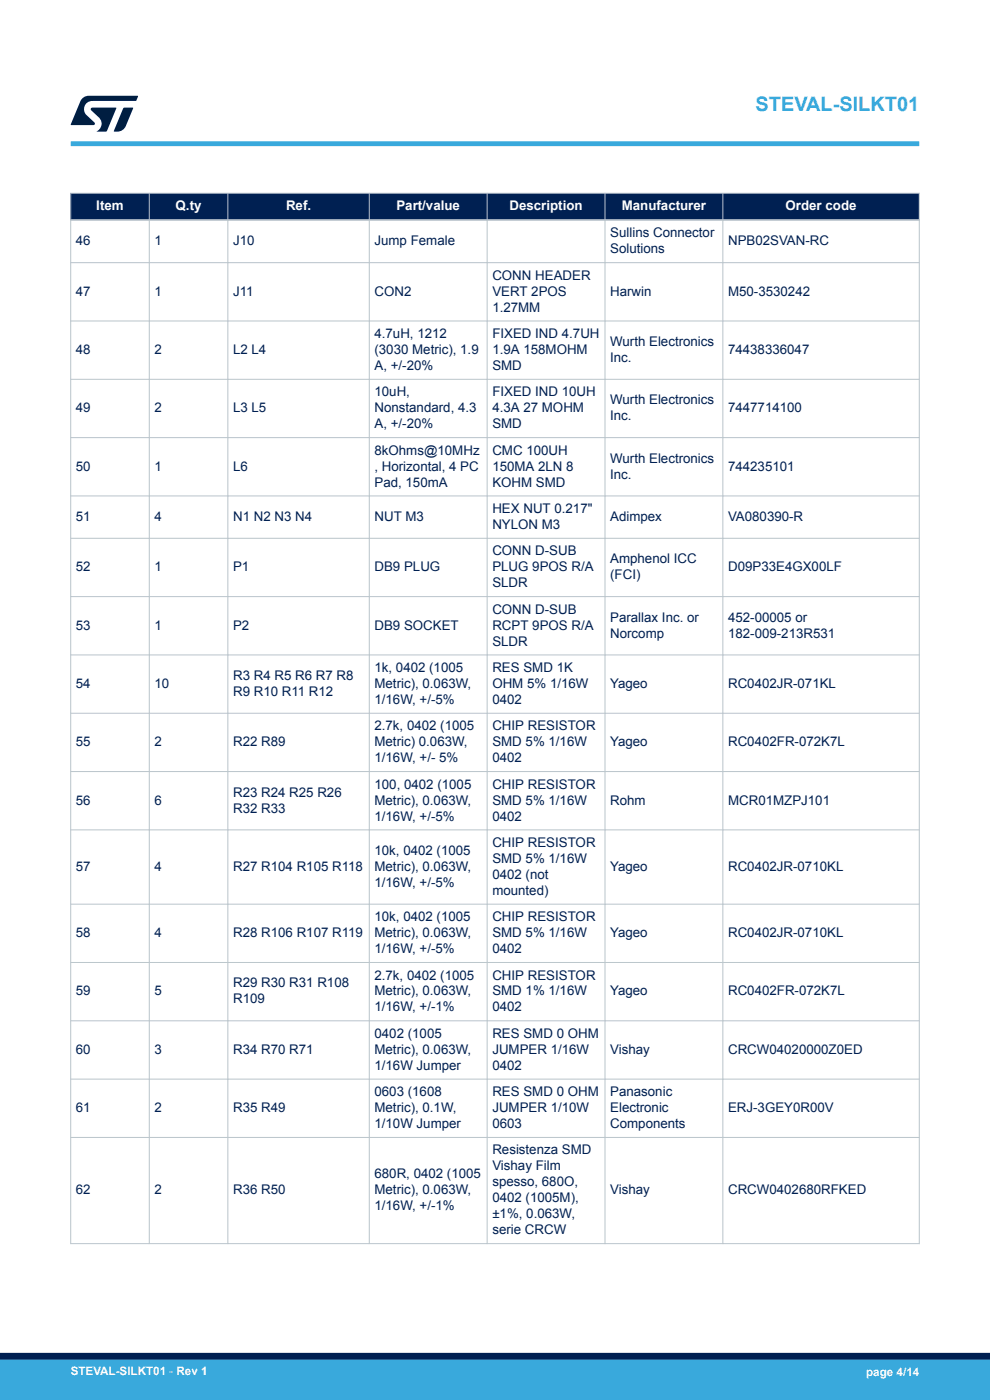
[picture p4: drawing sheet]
<svg xmlns="http://www.w3.org/2000/svg" width="210mm" height="297mm" viewBox="0 0 210 297" stroke-linecap="round" stroke-linejoin="round" font-family="sans-serif">
<defs><g id="words">
<text font-size="4.2" fill="#39a9dc" x="160.3" y="23.5">STEVAL-SILKT01</text>
<g font-size="2.8" fill="#fff">
<text x="20.4" y="44.6">Item</text>
<text x="37.3" y="44.6">Q.ty</text>
<text x="60.7" y="44.6">Ref.</text>
<text x="84.1" y="44.6">Part/value</text>
<text x="108.1" y="44.6">Description</text>
<text x="131.9" y="44.6">Manufacturer</text>
<text x="166.6" y="44.6">Order code</text>
</g>
<g font-size="2.8" fill="#002052">
<text x="16.1" y="52">46</text>
<text x="32.8" y="52">1</text>
<text x="49.4" y="52">J10</text>
<text x="79.4" y="52">Jump Female</text>
<text x="129.4" y="50.4">Sullins Connector</text>
<text x="129.4" y="53.7">Solutions</text>
<text x="154.4" y="52">NPB02SVAN-RC</text>
<text x="104.4" y="59.3">CONN HEADER</text>
<text x="16.1" y="62.7">47</text>
<text x="32.8" y="62.7">1</text>
<text x="49.4" y="62.7">J11</text>
<text x="79.4" y="62.7">CON2</text>
<text x="104.4" y="62.7">VERT 2POS</text>
<text x="129.4" y="62.7">Harwin</text>
<text x="154.4" y="62.7">M50-3530242</text>
<text x="79.4" y="71.7">4.7uH, 1212</text>
<text x="104.4" y="66.1">1.27MM</text>
<text x="104.4" y="71.7">FIXED IND 4.7UH</text>
<text x="16.1" y="75.1">48</text>
<text x="32.8" y="75.1">2</text>
<text x="49.4" y="75.1">L2 L4</text>
<text x="79.4" y="75.1">(3030 Metric), 1.9</text>
<text x="104.4" y="75.1">1.9A 158MOHM</text>
<text x="129.4" y="73.4">Wurth Electronics</text>
<text x="129.4" y="76.8">Inc.</text>
<text x="154.4" y="75.1">74438336047</text>
<text x="79.4" y="78.5">A, +/-20%</text>
<text x="104.4" y="78.5">SMD</text>
<text x="16.1" y="87.5">49</text>
<text x="32.8" y="87.5">2</text>
<text x="49.4" y="87.5">L3 L5</text>
<text x="79.4" y="84.1">10uH,</text>
<text x="79.4" y="87.5">Nonstandard, 4.3</text>
<text x="104.4" y="84.1">FIXED IND 10UH</text>
<text x="104.4" y="87.5">4.3A 27 MOHM</text>
<text x="129.4" y="85.8">Wurth Electronics</text>
<text x="129.4" y="89.2">Inc.</text>
<text x="154.4" y="87.5">7447714100</text>
<text x="79.4" y="90.9">A, +/-20%</text>
<text x="104.4" y="90.9">SMD</text>
<text x="16.1" y="99.8">50</text>
<text x="32.8" y="99.8">1</text>
<text x="49.4" y="99.8">L6</text>
<text x="79.4" y="96.5">8kOhms@10MHz</text>
<text x="79.4" y="99.8">, Horizontal, 4 PC</text>
<text x="104.4" y="96.5">CMC 100UH</text>
<text x="104.4" y="99.8">150MA 2LN 8</text>
<text x="129.4" y="98.1">Wurth Electronics</text>
<text x="129.4" y="101.5">Inc.</text>
<text x="154.4" y="99.8">744235101</text>
<text x="79.4" y="103.2">Pad, 150mA</text>
<text x="104.4" y="103.2">KOHM SMD</text>
<text x="16.1" y="110.5">51</text>
<text x="32.8" y="110.5">4</text>
<text x="49.4" y="110.5">N1 N2 N3 N4</text>
<text x="79.4" y="110.5">NUT M3</text>
<text x="104.4" y="108.8">HEX NUT 0.217&quot;</text>
<text x="104.4" y="112.2">NYLON M3</text>
<text x="129.4" y="110.5">Adimpex</text>
<text x="154.4" y="110.5">VA080390-R</text>
<text x="104.4" y="117.8">CONN D-SUB</text>
<text x="129.4" y="119.5">Amphenol ICC</text>
<text x="16.1" y="121.2">52</text>
<text x="32.8" y="121.2">1</text>
<text x="49.4" y="121.2">P1</text>
<text x="79.4" y="121.2">DB9 PLUG</text>
<text x="104.4" y="121.2">PLUG 9POS R/A</text>
<text x="104.4" y="124.6">SLDR</text>
<text x="129.4" y="122.9">(FCI)</text>
<text x="154.4" y="121.2">D09P33E4GX00LF</text>
<text x="104.4" y="130.2">CONN D-SUB</text>
<text x="129.4" y="131.9">Parallax Inc. or</text>
<text x="154.4" y="131.9">452-00005 or</text>
<text x="16.1" y="133.6">53</text>
<text x="32.8" y="133.6">1</text>
<text x="49.4" y="133.6">P2</text>
<text x="79.4" y="133.6">DB9 SOCKET</text>
<text x="104.4" y="133.6">RCPT 9POS R/A</text>
<text x="104.4" y="137">SLDR</text>
<text x="129.4" y="135.3">Norcomp</text>
<text x="154.4" y="135.3">182-009-213R531</text>
<text x="79.4" y="142.6">1k, 0402 (1005</text>
<text x="104.4" y="142.6">RES SMD 1K</text>
<text x="16.1" y="145.9">54</text>
<text x="32.8" y="145.9">10</text>
<text x="49.4" y="144.2">R3 R4 R5 R6 R7 R8</text>
<text x="49.4" y="147.6">R9 R10 R11 R12</text>
<text x="79.4" y="145.9">Metric), 0.063W,</text>
<text x="79.4" y="149.3">1/16W, +/-5%</text>
<text x="104.4" y="145.9">OHM 5% 1/16W</text>
<text x="104.4" y="149.3">0402</text>
<text x="129.4" y="145.9">Yageo</text>
<text x="154.4" y="145.9">RC0402JR-071KL</text>
<text x="79.4" y="154.9">2.7k, 0402 (1005</text>
<text x="104.4" y="154.9">CHIP RESISTOR</text>
<text x="16.1" y="158.3">55</text>
<text x="32.8" y="158.3">2</text>
<text x="49.4" y="158.3">R22 R89</text>
<text x="79.4" y="158.3">Metric) 0.063W,</text>
<text x="79.4" y="161.7">1/16W, +/- 5%</text>
<text x="104.4" y="158.3">SMD 5% 1/16W</text>
<text x="104.4" y="161.7">0402</text>
<text x="129.4" y="158.3">Yageo</text>
<text x="154.4" y="158.3">RC0402FR-072K7L</text>
<text x="79.4" y="167.3">100, 0402 (1005</text>
<text x="104.4" y="167.3">CHIP RESISTOR</text>
<text x="16.1" y="170.7">56</text>
<text x="32.8" y="170.7">6</text>
<text x="49.4" y="169">R23 R24 R25 R26</text>
<text x="49.4" y="172.4">R32 R33</text>
<text x="79.4" y="170.7">Metric), 0.063W,</text>
<text x="104.4" y="170.7">SMD 5% 1/16W</text>
<text x="129.4" y="170.7">Rohm</text>
<text x="154.4" y="170.7">MCR01MZPJ101</text>
<text x="79.4" y="174.1">1/16W, +/-5%</text>
<text x="104.4" y="174.1">0402</text>
<text x="104.4" y="179.7">CHIP RESISTOR</text>
<text x="16.1" y="184.7">57</text>
<text x="32.8" y="184.7">4</text>
<text x="49.4" y="184.7">R27 R104 R105 R118</text>
<text x="79.4" y="181.4">10k, 0402 (1005</text>
<text x="79.4" y="184.7">Metric), 0.063W,</text>
<text x="104.4" y="183.1">SMD 5% 1/16W</text>
<text x="129.4" y="184.7">Yageo</text>
<text x="154.4" y="184.7">RC0402JR-0710KL</text>
<text x="79.4" y="188.1">1/16W, +/-5%</text>
<text x="104.4" y="186.4">0402 (not</text>
<text x="104.4" y="189.8">mounted)</text>
<text x="79.4" y="195.4">10k, 0402 (1005</text>
<text x="104.4" y="195.4">CHIP RESISTOR</text>
<text x="16.1" y="198.8">58</text>
<text x="32.8" y="198.8">4</text>
<text x="49.4" y="198.8">R28 R106 R107 R119</text>
<text x="79.4" y="198.8">Metric), 0.063W,</text>
<text x="79.4" y="202.2">1/16W, +/-5%</text>
<text x="104.4" y="198.8">SMD 5% 1/16W</text>
<text x="104.4" y="202.2">0402</text>
<text x="129.4" y="198.8">Yageo</text>
<text x="154.4" y="198.8">RC0402JR-0710KL</text>
<text x="49.4" y="209.5">R29 R30 R31 R108</text>
<text x="79.4" y="207.8">2.7k, 0402 (1005</text>
<text x="104.4" y="207.8">CHIP RESISTOR</text>
<text x="16.1" y="211.2">59</text>
<text x="32.8" y="211.2">5</text>
<text x="49.4" y="212.9">R109</text>
<text x="79.4" y="211.2">Metric), 0.063W,</text>
<text x="79.4" y="214.6">1/16W, +/-1%</text>
<text x="104.4" y="211.2">SMD 1% 1/16W</text>
<text x="104.4" y="214.6">0402</text>
<text x="129.4" y="211.2">Yageo</text>
<text x="154.4" y="211.2">RC0402FR-072K7L</text>
<text x="79.4" y="220.2">0402 (1005</text>
<text x="104.4" y="220.2">RES SMD 0 OHM</text>
<text x="16.1" y="223.6">60</text>
<text x="32.8" y="223.6">3</text>
<text x="49.4" y="223.6">R34 R70 R71</text>
<text x="79.4" y="223.6">Metric), 0.063W,</text>
<text x="79.4" y="226.9">1/16W Jumper</text>
<text x="104.4" y="223.6">JUMPER 1/16W</text>
<text x="104.4" y="226.9">0402</text>
<text x="129.4" y="223.6">Vishay</text>
<text x="154.4" y="223.6">CRCW04020000Z0ED</text>
<text x="79.4" y="232.5">0603 (1608</text>
<text x="104.4" y="232.5">RES SMD 0 OHM</text>
<text x="129.4" y="232.5">Panasonic</text>
<text x="16.1" y="235.9">61</text>
<text x="32.8" y="235.9">2</text>
<text x="49.4" y="235.9">R35 R49</text>
<text x="79.4" y="235.9">Metric), 0.1W,</text>
<text x="79.4" y="239.3">1/10W Jumper</text>
<text x="104.4" y="235.9">JUMPER 1/10W</text>
<text x="104.4" y="239.3">0603</text>
<text x="129.4" y="235.9">Electronic</text>
<text x="129.4" y="239.3">Components</text>
<text x="154.4" y="235.9">ERJ-3GEY0R00V</text>
<text x="104.4" y="244.9">Resistenza SMD</text>
<text x="79.4" y="250">680R, 0402 (1005</text>
<text x="104.4" y="248.3">Vishay Film</text>
<text x="104.4" y="251.7">spesso, 680O,</text>
<text x="16.1" y="253.4">62</text>
<text x="32.8" y="253.4">2</text>
<text x="49.4" y="253.4">R36 R50</text>
<text x="79.4" y="253.4">Metric), 0.063W,</text>
<text x="79.4" y="256.8">1/16W, +/-1%</text>
<text x="104.4" y="255.1">0402 (1005M),</text>
<text x="129.4" y="253.4">Vishay</text>
<text x="154.4" y="253.4">CRCW0402680RFKED</text>
<text x="104.4" y="258.5">±1%, 0.063W,</text>
<text x="104.4" y="261.8">serie CRCW</text>
</g>
<g font-size="2.5" fill="#fff">
<text x="15" y="291.6">STEVAL-SILKT01 - Rev 1</text>
<text x="183.7" y="291.9">page 4/14</text>
</g>
</g></defs>
<g fill="#002052">
<path d="M15 41h180v5.7h-180z" fill-rule="evenodd"/>
<path d="M15 41h180v5.7h-180z" fill-rule="evenodd"/>
</g>
<g fill="none" stroke="#b9c4ca" stroke-width=".21">
<path d="M14.9 41h180.2M14.9 55.7h180.2M15 40.9v223M31.7 40.9v223M48.3 40.9v223M78.3 40.9v223M103.3 40.9v223M128.3 40.9v223M153.3 40.9v223M195 40.9v223M14.9 68.1h180.2M14.9 80.5h180.2"/>
<path d="M14.9 92.8h180.2M14.9 105.2h180.2M14.9 114.2h180.2M14.9 126.6h180.2M14.9 138.9h180.2M14.9 151.3h180.2M14.9 163.7h180.2M14.9 176.1h180.2M14.9 191.8h180.2M14.9 204.2h180.2M14.9 216.6h180.2M14.9 228.9h180.2"/>
<path d="M14.9 241.3h180.2M14.9 263.8h180.2"/>
</g>
<path d="M14.9 46.7h180.2" fill="none" stroke="#b9c4ca" stroke-width=".35"/>
<path d="M15 30.5h180" fill="none" stroke="#39a9dc" stroke-width="1"/>
<g fill="#001e41">
<path d="M17.6 20.8l1.2-.5 10.5 .1-.5 1h-9.2a1.74 1.74 0 0 0-1.6 1 1.74 1.74 0 0 0 .3 2l1.7 1.6 .1 .2-.1 .3h-5l2.1-5z"/>
<path d="M26.2 22.9h2.1l-1.6 3.9a1.92 1.92 0 0 1-1.8 1.1h-.7l-.1-.1z"/>
<path d="M19.4 22.9l5.2-.1 .1 .1-2.1 5h-2.1a1.85 1.85 0 0 0 .5-2.9l-1.6-1.6-.2-.2z"/>
</g>
<g fill="#39a9dc">
<path d="M0 288.4h210v8.6h-210z" fill-rule="evenodd"/>
<path d="M-.1 288.4h210.2v4.4h-210.2z" fill-rule="evenodd"/>
</g>
<path d="M0 287.7h210" fill="none" stroke="#002052" stroke-width="1.4"/>
<use href="#words"/>
</svg>
